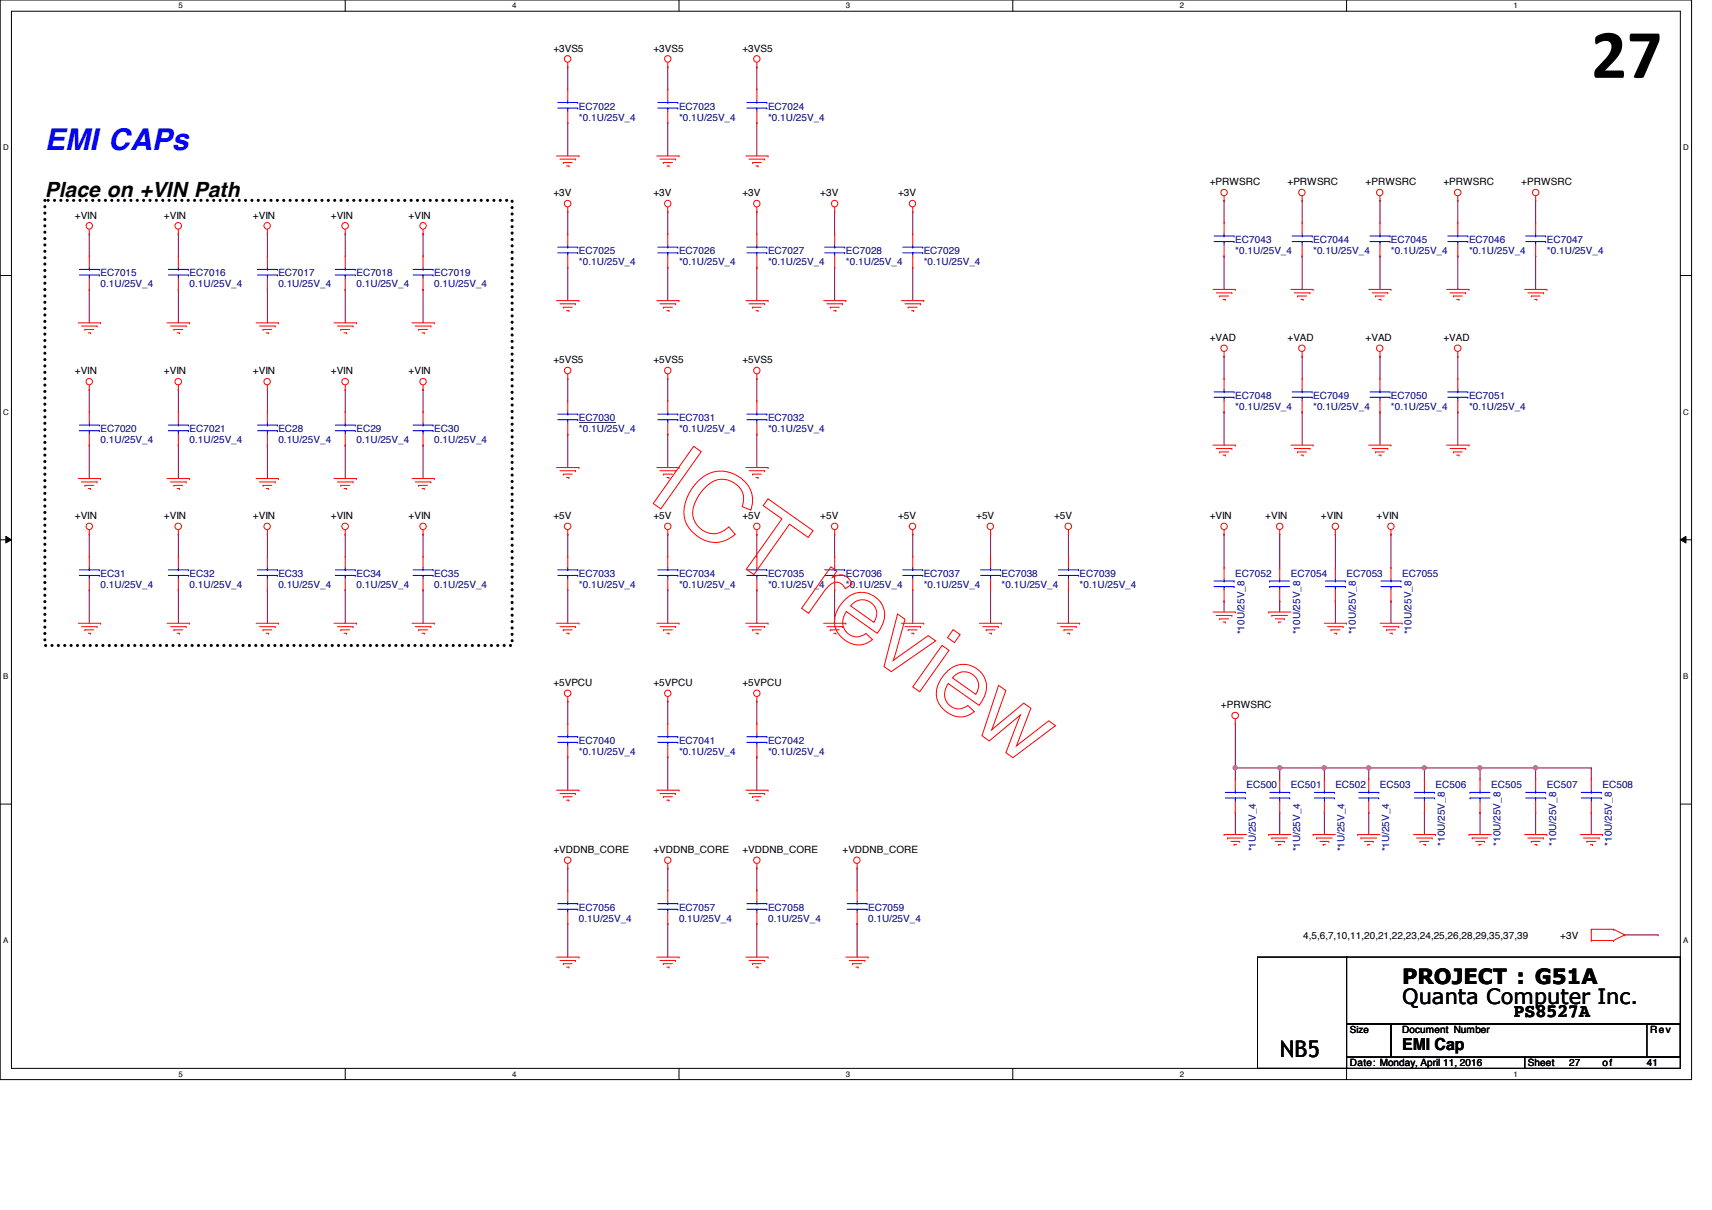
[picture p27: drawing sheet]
<svg xmlns="http://www.w3.org/2000/svg" width="297mm" height="210mm" viewBox="0 0 297 210" stroke-linecap="round" stroke-linejoin="round" font-family="sans-serif">
<defs><g id="words">
<text font-size="12.1" x="276.1" y="13.5">27</text>
<text font-size="5.2" fill="#00f" x="7.8" y="26">EMI CAPs</text>
<text font-size="4" x="222" y="183.4">NB5</text>
<g font-size="3.6">
<text x="7.8" y="34.2">Place on +VIN Path</text>
<text x="243.3" y="170.7">PROJECT : G51A</text>
<text x="243.3" y="174.2">Quanta Computer Inc.</text>
</g>
<text font-size="3.3" x="262.6" y="176.4">PS8527A</text>
<text font-size="2.9" x="243.3" y="182.2">EMI Cap</text>
<g font-size="1.7">
<text x="96" y="9">+3VS5</text>
<text x="113.4" y="9">+3VS5</text>
<text x="128.8" y="9">+3VS5</text>
<text x="96" y="34">+3V</text>
<text x="113.4" y="34">+3V</text>
<text x="128.8" y="34">+3V</text>
<text x="142.3" y="34">+3V</text>
<text x="155.8" y="34">+3V</text>
<text x="209.9" y="32.1">+PRWSRC</text>
<text x="223.4" y="32.1">+PRWSRC</text>
<text x="236.9" y="32.1">+PRWSRC</text>
<text x="250.4" y="32.1">+PRWSRC</text>
<text x="263.9" y="32.1">+PRWSRC</text>
<text x="13" y="37.9">+VIN</text>
<text x="28.4" y="37.9">+VIN</text>
<text x="43.9" y="37.9">+VIN</text>
<text x="57.4" y="37.9">+VIN</text>
<text x="70.9" y="37.9">+VIN</text>
<text x="209.9" y="59.1">+VAD</text>
<text x="223.4" y="59.1">+VAD</text>
<text x="236.9" y="59.1">+VAD</text>
<text x="250.4" y="59.1">+VAD</text>
<text x="13" y="64.9">+VIN</text>
<text x="28.4" y="64.9">+VIN</text>
<text x="43.9" y="64.9">+VIN</text>
<text x="57.4" y="64.9">+VIN</text>
<text x="70.9" y="64.9">+VIN</text>
<text x="96" y="63">+5VS5</text>
<text x="113.4" y="63">+5VS5</text>
<text x="128.8" y="63">+5VS5</text>
<text x="13" y="90">+VIN</text>
<text x="28.4" y="90">+VIN</text>
<text x="43.9" y="90">+VIN</text>
<text x="57.4" y="90">+VIN</text>
<text x="70.9" y="90">+VIN</text>
<text x="96" y="90">+5V</text>
<text x="113.4" y="90">+5V</text>
<text x="128.8" y="90">+5V</text>
<text x="142.3" y="90">+5V</text>
<text x="155.8" y="90">+5V</text>
<text x="169.4" y="90">+5V</text>
<text x="182.9" y="90">+5V</text>
<text x="209.9" y="90">+VIN</text>
<text x="219.5" y="90">+VIN</text>
<text x="229.2" y="90">+VIN</text>
<text x="238.8" y="90">+VIN</text>
<text x="96" y="119">+5VPCU</text>
<text x="113.4" y="119">+5VPCU</text>
<text x="128.8" y="119">+5VPCU</text>
<text x="211.8" y="122.9">+PRWSRC</text>
<text x="96" y="148">+VDDNB_CORE</text>
<text x="113.4" y="148">+VDDNB_CORE</text>
<text x="128.8" y="148">+VDDNB_CORE</text>
<text x="146.2" y="148">+VDDNB_CORE</text>
<text x="226.1" y="162.8">4,5,6,7,10,11,20,21,22,23,24,25,26,28,29,35,37,39</text>
<text x="270.7" y="162.8">+3V</text>
<text x="234.2" y="179.2">Size</text>
<text x="243.3" y="179.2">Document Number</text>
<text x="286.3" y="179.2">Rev</text>
<text x="234.2" y="185">Date: Monday, April 11, 2016</text>
<text x="265.1" y="185">Sheet</text>
<text x="272.2" y="185">27</text>
<text x="278" y="185">of</text>
<text x="285.7" y="185">41</text>
</g>
<g font-size="1.7" fill="#000080">
<text x="100.5" y="19">EC7022</text>
<text x="100.5" y="20.9">*0.1U/25V_4</text>
<text x="117.8" y="19">EC7023</text>
<text x="117.8" y="20.9">*0.1U/25V_4</text>
<text x="133.3" y="19">EC7024</text>
<text x="133.3" y="20.9">*0.1U/25V_4</text>
<text x="17.4" y="48">EC7015</text>
<text x="32.9" y="48">EC7016</text>
<text x="48.3" y="48">EC7017</text>
<text x="61.8" y="48">EC7018</text>
<text x="75.4" y="48">EC7019</text>
<text x="100.5" y="44.1">EC7025</text>
<text x="100.5" y="46">*0.1U/25V_4</text>
<text x="117.8" y="44.1">EC7026</text>
<text x="117.8" y="46">*0.1U/25V_4</text>
<text x="133.3" y="44.1">EC7027</text>
<text x="133.3" y="46">*0.1U/25V_4</text>
<text x="146.8" y="44.1">EC7028</text>
<text x="146.8" y="46">*0.1U/25V_4</text>
<text x="160.3" y="44.1">EC7029</text>
<text x="160.3" y="46">*0.1U/25V_4</text>
<text x="214.3" y="42.2">EC7043</text>
<text x="214.3" y="44.1">*0.1U/25V_4</text>
<text x="227.8" y="42.2">EC7044</text>
<text x="227.8" y="44.1">*0.1U/25V_4</text>
<text x="241.3" y="42.2">EC7045</text>
<text x="241.3" y="44.1">*0.1U/25V_4</text>
<text x="254.9" y="42.2">EC7046</text>
<text x="254.9" y="44.1">*0.1U/25V_4</text>
<text x="268.4" y="42.2">EC7047</text>
<text x="268.4" y="44.1">*0.1U/25V_4</text>
<text x="17.4" y="49.9">0.1U/25V_4</text>
<text x="32.9" y="49.9">0.1U/25V_4</text>
<text x="48.3" y="49.9">0.1U/25V_4</text>
<text x="61.8" y="49.9">0.1U/25V_4</text>
<text x="75.4" y="49.9">0.1U/25V_4</text>
<text x="214.3" y="69.2">EC7048</text>
<text x="214.3" y="71.1">*0.1U/25V_4</text>
<text x="227.8" y="69.2">EC7049</text>
<text x="227.8" y="71.1">*0.1U/25V_4</text>
<text x="241.3" y="69.2">EC7050</text>
<text x="241.3" y="71.1">*0.1U/25V_4</text>
<text x="254.9" y="69.2">EC7051</text>
<text x="254.9" y="71.1">*0.1U/25V_4</text>
<text x="17.4" y="75">EC7020</text>
<text x="17.4" y="76.9">0.1U/25V_4</text>
<text x="32.9" y="75">EC7021</text>
<text x="32.9" y="76.9">0.1U/25V_4</text>
<text x="48.3" y="75">EC28</text>
<text x="48.3" y="76.9">0.1U/25V_4</text>
<text x="61.8" y="75">EC29</text>
<text x="61.8" y="76.9">0.1U/25V_4</text>
<text x="75.4" y="75">EC30</text>
<text x="75.4" y="76.9">0.1U/25V_4</text>
<text x="100.5" y="73.1">EC7030</text>
<text x="100.5" y="75">*0.1U/25V_4</text>
<text x="117.8" y="73.1">EC7031</text>
<text x="117.8" y="75">*0.1U/25V_4</text>
<text x="133.3" y="73.1">EC7032</text>
<text x="133.3" y="75">*0.1U/25V_4</text>
<text x="17.4" y="100.1">EC31</text>
<text x="32.9" y="100.1">EC32</text>
<text x="48.3" y="100.1">EC33</text>
<text x="61.8" y="100.1">EC34</text>
<text x="75.4" y="100.1">EC35</text>
<text x="100.5" y="100.1">EC7033</text>
<text x="117.8" y="100.1">EC7034</text>
<text x="133.3" y="100.1">EC7035</text>
<text x="146.8" y="100.1">EC7036</text>
<text x="160.3" y="100.1">EC7037</text>
<text x="173.8" y="100.1">EC7038</text>
<text x="187.3" y="100.1">EC7039</text>
<text x="214.3" y="100.1">EC7052</text>
<text x="224" y="100.1">EC7054</text>
<text x="233.6" y="100.1">EC7053</text>
<text x="243.3" y="100.1">EC7055</text>
<text x="17.4" y="102">0.1U/25V_4</text>
<text x="32.9" y="102">0.1U/25V_4</text>
<text x="48.3" y="102">0.1U/25V_4</text>
<text x="61.8" y="102">0.1U/25V_4</text>
<text x="75.4" y="102">0.1U/25V_4</text>
<text x="100.5" y="102">*0.1U/25V_4</text>
<text x="117.8" y="102">*0.1U/25V_4</text>
<text x="133.3" y="102">*0.1U/25V_4</text>
<text x="146.8" y="102">*0.1U/25V_4</text>
<text x="160.3" y="102">*0.1U/25V_4</text>
<text x="173.8" y="102">*0.1U/25V_4</text>
<text x="187.3" y="102">*0.1U/25V_4</text>
<text x="215.9" y="110.1" transform="rotate(-90 215.9 110.1)">*10U/25V_8</text>
<text x="225.6" y="110.1" transform="rotate(-90 225.6 110.1)">*10U/25V_8</text>
<text x="235.2" y="110.1" transform="rotate(-90 235.2 110.1)">*10U/25V_8</text>
<text x="244.9" y="110.1" transform="rotate(-90 244.9 110.1)">*10U/25V_8</text>
<text x="100.5" y="129">EC7040</text>
<text x="100.5" y="131">*0.1U/25V_4</text>
<text x="117.8" y="129">EC7041</text>
<text x="117.8" y="131">*0.1U/25V_4</text>
<text x="133.3" y="129">EC7042</text>
<text x="133.3" y="131">*0.1U/25V_4</text>
<text x="216.3" y="136.7">EC500</text>
<text x="224" y="136.7">EC501</text>
<text x="231.7" y="136.7">EC502</text>
<text x="239.4" y="136.7">EC503</text>
<text x="249.1" y="136.7">EC506</text>
<text x="258.7" y="136.7">EC505</text>
<text x="268.4" y="136.7">EC507</text>
<text x="278" y="136.7">EC508</text>
<text x="217.9" y="147.7" transform="rotate(-90 217.9 147.7)">*1U/25V_4</text>
<text x="225.6" y="147.7" transform="rotate(-90 225.6 147.7)">*1U/25V_4</text>
<text x="233.3" y="147.7" transform="rotate(-90 233.3 147.7)">*1U/25V_4</text>
<text x="241" y="147.7" transform="rotate(-90 241 147.7)">*1U/25V_4</text>
<text x="250.7" y="146.7" transform="rotate(-90 250.7 146.7)">*10U/25V_8</text>
<text x="260.3" y="146.7" transform="rotate(-90 260.3 146.7)">*10U/25V_8</text>
<text x="270" y="146.7" transform="rotate(-90 270 146.7)">*10U/25V_8</text>
<text x="279.7" y="146.7" transform="rotate(-90 279.7 146.7)">*10U/25V_8</text>
<text x="100.5" y="158">EC7056</text>
<text x="100.5" y="159.9">0.1U/25V_4</text>
<text x="117.8" y="158">EC7057</text>
<text x="117.8" y="159.9">0.1U/25V_4</text>
<text x="133.3" y="158">EC7058</text>
<text x="133.3" y="159.9">0.1U/25V_4</text>
<text x="150.6" y="158">EC7059</text>
<text x="150.6" y="159.9">0.1U/25V_4</text>
</g>
<g font-size="1.4">
<text x="30.9" y="1.4">5</text>
<text x="88.9" y="1.4">4</text>
<text x="146.8" y="1.4">3</text>
<text x="204.7" y="1.4">2</text>
<text x="262.6" y="1.4">1</text>
<text x=".5" y="26.1">D</text>
<text x="292.1" y="26.1">D</text>
<text x=".5" y="71.9">C</text>
<text x="292.1" y="71.9">C</text>
<text x=".5" y="117.8">B</text>
<text x="292.1" y="117.8">B</text>
<text x=".5" y="163.6">A</text>
<text x="292.1" y="163.6">A</text>
<text x="30.9" y="186.8">5</text>
<text x="88.9" y="186.8">4</text>
<text x="146.8" y="186.8">3</text>
<text x="204.7" y="186.8">2</text>
<text x="262.6" y="186.8">1</text>
</g>
</g></defs>
<path d="M0 0h293.5v187.3h-293.5zM2 1.9h289.5v183.4h-289.5z" fill="none" stroke="#000" stroke-width=".17"/>
<g fill="#fff">
<path d="M30.9 .2h.8v1.5h-.8z"/>
<path d="M30.9 185.5h.8v1.6h-.8z"/>
</g>
<path d="M59.9 0v1.9M59.9 185.3v2" fill="none" stroke="#000" stroke-width=".17"/>
<g fill="#fff">
<path d="M88.9 .2h.7v1.5h-.7z"/>
<path d="M88.9 185.5h.7v1.6h-.7z"/>
</g>
<path d="M117.8 0v1.9M117.8 185.3v2" fill="none" stroke="#000" stroke-width=".17"/>
<g fill="#fff">
<path d="M146.8 .2h.7v1.5h-.7z"/>
<path d="M146.8 185.5h.7v1.6h-.7z"/>
</g>
<path d="M175.7 0v1.9M175.7 185.3v2" fill="none" stroke="#000" stroke-width=".17"/>
<g fill="#fff">
<path d="M204.7 .2h.7v1.5h-.7z"/>
<path d="M204.7 185.5h.7v1.6h-.7z"/>
</g>
<path d="M233.6 0v1.9M233.6 185.3v2" fill="none" stroke="#000" stroke-width=".17"/>
<g fill="#fff">
<path d="M262.6 .2h.8v1.5h-.8z"/>
<path d="M262.6 185.5h.8v1.6h-.8z"/>
<path d="M.5 24.8h1v1.6h-1z"/>
<path d="M292.1 24.8h.9v1.6h-.9z"/>
<path d="M.5 70.7h1v1.5h-1z"/>
<path d="M292.1 70.7h.9v1.5h-.9z"/>
</g>
<path d="M0 47.8h2M291.5 47.8h2" fill="none" stroke="#000" stroke-width=".17"/>
<g fill="#fff">
<path d="M.5 116.5h.9v1.6h-.9z"/>
<path d="M292.1 116.5h.8v1.6h-.8z"/>
</g>
<path d="M0 93.6h2M1 93l1 .6-1 .6zM291.5 93.6l1-.6v1.2zM291.5 93.6h2" fill="none" stroke="#000" stroke-width=".17"/>
<path d="M1 93l1 .6-1 .6zM291.5 93.6l1-.6v1.2z" fill="#000"/>
<g fill="#fff">
<path d="M.5 162.4h.9v1.5h-.9z"/>
<path d="M292.1 162.4h.8v1.5h-.8z"/>
</g>
<path d="M0 139.5h2M291.5 139.5h2" fill="none" stroke="#000" stroke-width=".17"/>
<path d="M7.8 34.8h81.1v77.2h-81.1z" fill="none" stroke="#000" stroke-width=".55" stroke-dasharray="0 1.1"/>
<g fill="none" stroke="#800040" stroke-width=".17">
<path d="M98.5 11.6h.1M98.5 11.6v3.9M115.9 11.6h.1M115.9 11.6v3.9M131.3 11.6h.1M131.3 11.6v3.9M98.5 21.3h.1M98.5 36.7h.1M98.5 21.3v5.8M98.5 36.7v3.9M115.9 21.3h.1M115.9 36.7h.1"/>
<path d="M115.9 21.3v5.8M115.9 36.7v3.9M131.3 21.3h.1M131.3 36.7h.1M131.3 21.3v5.8M131.3 36.7v3.9M144.8 36.7h.1M144.8 36.7v3.9M158.4 36.7h.1M158.4 36.7v3.9M212.4 34.8h.1M212.4 34.8v3.8"/>
<path d="M225.9 34.8h.1M225.9 34.8v3.8M239.4 34.8h.1M239.4 34.8v3.8M252.9 34.8h.1M252.9 34.8v3.8M266.4 34.8h.1M266.4 34.8v3.8M15.5 50.2h.1M15.5 40.6h.1M15.5 40.6v3.8M15.5 50.2v5.8"/>
<path d="M30.9 50.2h.1M30.9 40.6h.1M30.9 40.6v3.8M30.9 50.2v5.8M46.4 50.2h.1M46.4 40.6h.1M46.4 40.6v3.8M46.4 50.2v5.8M59.9 50.2h.1M59.9 40.6h.1M59.9 40.6v3.8M59.9 50.2v5.8"/>
<path d="M73.4 50.2h.1M73.4 40.6h.1M73.4 40.6v3.8M73.4 50.2v5.8M98.5 46.4h.1M98.5 46.4v5.8M115.9 46.4h.1M115.9 46.4v5.8M131.3 46.4h.1M131.3 46.4v5.8M144.8 46.4h.1M144.8 46.4v5.8"/>
<path d="M158.4 46.4h.1M158.4 46.4v5.8M212.4 44.4h.1M212.4 44.4v5.8M225.9 44.4h.1M225.9 44.4v5.8M239.4 44.4h.1M239.4 44.4v5.8M252.9 44.4h.1M252.9 44.4v5.8M266.4 44.4h.1M266.4 44.4v5.8"/>
<path d="M15.5 77.2h.1M15.5 67.6h.1M15.5 67.6v3.9M15.5 77.2v5.8M30.9 77.2h.1M30.9 67.6h.1M30.9 67.6v3.9M30.9 77.2v5.8M46.4 77.2h.1M46.4 67.6h.1M46.4 67.6v3.9M46.4 77.2v5.8"/>
<path d="M59.9 77.2h.1M59.9 67.6h.1M59.9 67.6v3.9M59.9 77.2v5.8M73.4 77.2h.1M73.4 67.6h.1M73.4 67.6v3.9M73.4 77.2v5.8M98.5 75.3h.1M98.5 65.7h.1M98.5 65.7v3.8M98.5 75.3v5.8"/>
<path d="M115.9 75.3h.1M115.9 65.7h.1M115.9 65.7v3.8M115.9 75.3v5.8M131.3 75.3h.1M131.3 65.7h.1M131.3 65.7v3.8M131.3 75.3v5.8M212.4 71.5h.1M212.4 61.8h.1M212.4 61.8v3.9M212.4 71.5v5.7"/>
<path d="M225.9 71.5h.1M225.9 61.8h.1M225.9 61.8v3.9M225.9 71.5v5.7M239.4 71.5h.1M239.4 61.8h.1M239.4 61.8v3.9M239.4 71.5v5.7M252.9 71.5h.1M252.9 61.8h.1M252.9 61.8v3.9M252.9 71.5v5.7"/>
<path d="M15.5 92.7h.1M15.5 92.7v3.8M30.9 92.7h.1M30.9 92.7v3.8M46.4 92.7h.1M46.4 92.7v3.8M59.9 92.7h.1M59.9 92.7v3.8M73.4 92.7h.1M73.4 92.7v3.8M98.5 92.7h.1M98.5 92.7v3.8"/>
<path d="M115.9 92.7h.1M115.9 92.7v3.8M131.3 92.7h.1M131.3 92.7v3.8M144.8 92.7h.1M144.8 92.7v3.8M158.4 92.7h.1M158.4 92.7v3.8M171.9 92.7h.1M171.9 92.7v3.8M185.4 92.7h.1M185.4 92.7v3.8"/>
<path d="M212.4 92.7h.1M212.4 92.7v5.8M222 92.7h.1M222 92.7v5.8M231.7 92.7h.1M231.7 92.7v5.8M241.3 92.7h.1M241.3 92.7v5.8M15.5 102.3h.1M15.5 102.3v5.8M30.9 102.3h.1M30.9 102.3v5.8"/>
<path d="M46.4 102.3h.1M46.4 102.3v5.8M59.9 102.3h.1M59.9 102.3v5.8M73.4 102.3h.1M73.4 102.3v5.8M98.5 102.3h.1M98.5 102.3v5.8M115.9 102.3h.1M115.9 102.3v5.8M131.3 102.3h.1M131.3 102.3v5.8"/>
<path d="M144.8 102.3h.1M144.8 102.3v5.8M158.4 102.3h.1M158.4 102.3v5.8M171.9 102.3h.1M171.9 102.3v5.8M185.4 102.3h.1M185.4 102.3v5.8M212.4 104.3h.1M212.4 104.3v1.9M222 104.3h.1M222 104.3v1.9"/>
<path d="M231.7 104.3h.1M231.7 104.3v3.8M241.3 104.3h.1M241.3 104.3v3.8M98.5 131.3h.1M98.5 121.6h.1M98.5 121.6v3.9M98.5 131.3v5.8M115.9 131.3h.1M115.9 121.6h.1M115.9 121.6v3.9M115.9 131.3v5.8"/>
<path d="M131.3 131.3h.1M131.3 121.6h.1M131.3 121.6v3.9M131.3 131.3v5.8M247.1 133.2h.1M247.1 133.2v1.9M256.8 133.2h.1M256.8 133.2v1.9M266.4 133.2h.1M266.4 133.2h9.7M281.9 162.2h5.8M287.7 162.2h.1"/>
</g>
<circle cx="247.1" cy="133.2" r=".37" fill="#f0f"/>
<circle cx="247.1" cy="133.2" r=".37" fill="none" stroke="#f0f" stroke-width=".17"/>
<g fill="none" stroke="#800040" stroke-width=".17">
<path d="M214.3 133.2h.1M214.3 133.2h7.7M214.3 133.2v1.9M222 133.2h.1M222 133.2v1.9M229.8 133.2h.1M229.8 133.2h7.7M237.5 133.2h.1M237.5 133.2v1.9M247.1 133.2h.1M247.1 133.2h9.7M266.4 133.2h.1"/>
<path d="M266.4 133.2v1.9M276.1 133.2h.1M276.1 133.2v1.9M214.3 140.9h.1M214.3 140.9v3.9M222 140.9h.1M222 140.9v3.9M229.8 140.9h.1M229.8 140.9v3.9M237.5 140.9h.1M237.5 140.9v3.9M247.1 140.9h.1"/>
<path d="M247.1 140.9v3.9M256.8 140.9h.1M256.8 140.9v3.9M266.4 140.9h.1M266.4 140.9v3.9M276.1 140.9h.1M276.1 140.9v3.9"/>
</g>
<circle cx="222" cy="133.2" r=".37" fill="#f0f"/>
<circle cx="222" cy="133.2" r=".37" fill="none" stroke="#f0f" stroke-width=".17"/>
<circle cx="214.3" cy="133.2" r=".37" fill="#f0f"/>
<circle cx="214.3" cy="133.2" r=".37" fill="none" stroke="#f0f" stroke-width=".17"/>
<path d="M222 133.2h.1M222 133.2h7.8M229.8 133.2h.1M229.8 133.2v1.9" fill="none" stroke="#800040" stroke-width=".17"/>
<circle cx="229.8" cy="133.2" r=".37" fill="#f0f"/>
<circle cx="229.8" cy="133.2" r=".37" fill="none" stroke="#f0f" stroke-width=".17"/>
<path d="M237.5 133.2h9.6M247.1 133.2h.1" fill="none" stroke="#800040" stroke-width=".17"/>
<circle cx="237.5" cy="133.2" r=".37" fill="#f0f"/>
<circle cx="237.5" cy="133.2" r=".37" fill="none" stroke="#f0f" stroke-width=".17"/>
<path d="M256.8 133.2h9.6M266.4 133.2h.1" fill="none" stroke="#800040" stroke-width=".17"/>
<circle cx="256.8" cy="133.2" r=".37" fill="#f0f"/>
<circle cx="256.8" cy="133.2" r=".37" fill="none" stroke="#f0f" stroke-width=".17"/>
<circle cx="266.4" cy="133.2" r=".37" fill="#f0f"/>
<circle cx="266.4" cy="133.2" r=".37" fill="none" stroke="#f0f" stroke-width=".17"/>
<g fill="none" stroke="#800040" stroke-width=".17">
<path d="M214.3 125.5h.1M214.3 125.5v7.7M98.5 150.6h.1M98.5 150.6v3.8M115.9 150.6h.1M115.9 150.6v3.8M131.3 150.6h.1M131.3 150.6v3.8M148.7 150.6h.1M148.7 150.6v3.8M98.5 160.2h.1M98.5 160.2v5.8"/>
<path d="M115.9 160.2h.1M115.9 160.2v5.8M131.3 160.2h.1M131.3 160.2v5.8M148.7 160.2h.1M148.7 160.2v5.8"/>
</g>
<g fill="none" stroke="#f00" stroke-width=".17">
<path d="M98.5 11.6h.1M98.5 15.5h.1M98.5 10.8v.8M98.5 15.5v1.9M98.5 19.3v2M115.9 11.6h.1M115.9 15.5h.1M115.9 10.8v.8M115.9 15.5v1.9M115.9 19.3v2M131.3 11.6h.1M131.3 15.5h.1"/>
<path d="M131.3 10.8v.8M131.3 15.5v1.9M131.3 19.3v2M15.5 39.8v.8M30.9 39.8v.8M46.4 39.8v.8M59.9 39.8v.8M73.4 39.8v.8M96.6 27.1h3.9M97.2 27.6h2.7M97.7 28.2h.1M97.7 28.2h1.6"/>
<path d="M98.3 28.8h.4M98.5 36.7h.1M98.5 21.3h.1M98.5 35.9v.8M98.7 28.8h.1M99.9 27.6h.1M100.5 27.1h.1M114 27.1h3.8M114.5 27.6h2.7M115.1 28.2h.1M115.1 28.2h1.6M115.7 28.8h.4"/>
<path d="M115.9 36.7h.1M115.9 21.3h.1M115.9 35.9v.8M116.1 28.8h.1M117.2 27.6h.1M117.8 27.1h.1M129.4 27.1h3.9M130 27.6h2.7M130.6 28.2h.1M130.6 28.2h1.5M131.1 28.8h.4M131.3 36.7h.1"/>
<path d="M131.3 21.3h.1M131.3 35.9v.8M131.5 28.8h.1M132.7 27.6h.1M133.3 27.1h.1M144.8 36.7h.1M144.8 35.9v.8M158.4 36.7h.1M158.4 35.9v.8M212.4 34.8h.1M212.4 38.6h.1M212.4 34v.8"/>
<path d="M212.4 38.6v2M225.9 34.8h.1M225.9 38.6h.1M225.9 34v.8M225.9 38.6v2M239.4 34.8h.1M239.4 38.6h.1M239.4 34v.8M239.4 38.6v2M252.9 34.8h.1M252.9 38.6h.1M252.9 34v.8"/>
<path d="M252.9 38.6v2M266.4 34.8h.1M266.4 38.6h.1M266.4 34v.8M266.4 38.6v2M13.6 56h3.8M14.1 56.6h2.7M14.7 57.1h.1M14.7 57.1h1.6M15.3 57.7h.4M15.5 40.6h.1M15.5 44.4h.1"/>
<path d="M15.5 50.2h.1M15.5 44.4v2M15.5 48.3v1.9M15.7 57.7h.1M16.8 56.6h.1M17.4 56h.1M29 56h3.9M29.6 56.6h2.7M30.2 57.1h.1M30.2 57.1h1.5M30.7 57.7h.5M30.9 40.6h.1"/>
<path d="M30.9 44.4h.1M30.9 50.2h.1M30.9 44.4v2M30.9 48.3v1.9M31.2 57.7h.1M32.3 56.6h.1M32.9 56h.1M44.4 56h3.9M45 56.6h2.7M45.6 57.1h.1M45.6 57.1h1.6M46.2 57.7h.4"/>
<path d="M46.4 40.6h.1M46.4 44.4h.1M46.4 50.2h.1M46.4 44.4v2M46.4 48.3v1.9M46.6 57.7h.1M47.7 56.6h.1M48.3 56h.1M58 56h3.8M58.5 56.6h2.8M59.1 57.1h.1M59.1 57.1h1.6"/>
<path d="M59.7 57.7h.4M59.9 40.6h.1M59.9 44.4h.1M59.9 50.2h.1M59.9 44.4v2M59.9 48.3v1.9M60.1 57.7h.1M61.3 56.6h.1M61.8 56h.1M71.5 56h3.8M72 56.6h2.8M72.6 57.1h.1"/>
<path d="M72.6 57.1h1.6M73.2 57.7h.4M73.4 40.6h.1M73.4 44.4h.1M73.4 50.2h.1M73.4 44.4v2M73.4 48.3v1.9M73.6 57.7h.1M74.8 56.6h.1M75.3 56h.1M96.6 52.2h3.9M97.2 52.7h2.7"/>
<path d="M97.7 53.3h.1M97.7 53.3h1.6M98.3 53.9h.4M98.5 40.6h.1M98.5 46.4h.1M98.5 40.6v1.9M98.5 44.4v2M98.7 53.9h.1M99.9 52.7h.1M100.5 52.2h.1M114 52.2h3.8M114.5 52.7h2.7"/>
<path d="M115.1 53.3h.1M115.1 53.3h1.6M115.7 53.9h.4M115.9 40.6h.1M115.9 46.4h.1M115.9 40.6v1.9M115.9 44.4v2M116.1 53.9h.1M117.2 52.7h.1M117.8 52.2h.1M129.4 52.2h3.9M130 52.7h2.7"/>
<path d="M130.6 53.3h.1M130.6 53.3h1.5M131.1 53.9h.4M131.3 40.6h.1M131.3 46.4h.1M131.3 40.6v1.9M131.3 44.4v2M131.5 53.9h.1M132.7 52.7h.1M133.3 52.2h.1M142.9 52.2h3.9M143.5 52.7h2.7"/>
<path d="M144.1 53.3h.1M144.1 53.3h1.5M144.6 53.9h.4M144.8 40.6h.1M144.8 46.4h.1M144.8 40.6v1.9M144.8 44.4v2M145 53.9h.1M146.2 52.7h.1M146.8 52.2h.1M156.4 52.2h3.9M157 52.7h2.7"/>
<path d="M157.6 53.3h.1M157.6 53.3h1.5M158.2 53.9h.3M158.4 40.6h.1M158.4 46.4h.1M158.4 40.6v1.9M158.4 44.4v2M158.5 53.9h.1M159.7 52.7h.1M160.3 52.2h.1M210.5 50.2h3.8M211 50.8h2.7"/>
<path d="M211.6 51.4h.1M211.6 51.4h1.6M212.2 51.9h.4M212.4 44.4h.1M212.4 42.5v1.9M212.6 51.9h.1M213.7 50.8h.1M214.3 50.2h.1M224 50.2h3.8M224.6 50.8h2.7M225.1 51.4h.1M225.1 51.4h1.6"/>
<path d="M225.7 51.9h.4M225.9 44.4h.1M225.9 42.5v1.9M226.1 51.9h.1M227.3 50.8h.1M227.8 50.2h.1M237.5 50.2h3.8M238.1 50.8h2.7M238.7 51.4h.1M238.7 51.4h1.5M239.2 51.9h.4M239.4 44.4h.1"/>
<path d="M239.4 42.5v1.9M239.6 51.9h.1M240.8 50.8h.1M241.3 50.2h.1M251 50.2h3.9M251.6 50.8h2.7M252.2 51.4h.1M252.2 51.4h1.5M252.7 51.9h.4M252.9 44.4h.1M252.9 42.5v1.9M253.1 51.9h.1"/>
<path d="M254.3 50.8h.1M254.9 50.2h.1M264.5 50.2h3.9M265.1 50.8h2.7M265.7 51.4h.1M265.7 51.4h1.5M266.3 51.9h.4M266.4 44.4h.1M266.4 42.5v1.9M266.7 51.9h.1M267.8 50.8h.1M268.4 50.2h.1"/>
<path d="M15.5 67.6h.1M15.5 71.5h.1M15.5 77.2h.1M15.5 66.8v.8M15.5 71.5v1.9M15.5 75.3v1.9M30.9 67.6h.1M30.9 71.5h.1M30.9 77.2h.1M30.9 66.8v.8M30.9 71.5v1.9M30.9 75.3v1.9"/>
<path d="M46.4 67.6h.1M46.4 71.5h.1M46.4 77.2h.1M46.4 66.8v.8M46.4 71.5v1.9M46.4 75.3v1.9M59.9 67.6h.1M59.9 71.5h.1M59.9 77.2h.1M59.9 66.8v.8M59.9 71.5v1.9M59.9 75.3v1.9"/>
<path d="M73.4 67.6h.1M73.4 71.5h.1M73.4 77.2h.1M73.4 66.8v.8M73.4 71.5v1.9M73.4 75.3v1.9M98.5 65.7h.1M98.5 69.5h.1M98.5 75.3h.1M98.5 64.9v.8M98.5 69.5v2M98.5 73.4v1.9"/>
<path d="M115.9 65.7h.1M115.9 69.5h.1M115.9 75.3h.1M115.9 64.9v.8M115.9 69.5v2M115.9 73.4v1.9M131.3 65.7h.1M131.3 69.5h.1M131.3 75.3h.1M131.3 64.9v.8M131.3 69.5v2M131.3 73.4v1.9"/>
<path d="M210.5 77.2h3.8M211 77.8h2.7M211.6 78.4h.1M211.6 78.4h1.6M212.2 79h.4M212.4 61.8h.1M212.4 65.7h.1M212.4 71.5h.1M212.4 61v.8M212.4 65.7v1.9M212.4 69.5v2M212.6 79h.1"/>
<path d="M213.7 77.8h.1M214.3 77.2h.1M224 77.2h3.8M224.6 77.8h2.7M225.1 78.4h.1M225.1 78.4h1.6M225.7 79h.4M225.9 61.8h.1M225.9 65.7h.1M225.9 71.5h.1M225.9 61v.8M225.9 65.7v1.9"/>
<path d="M225.9 69.5v2M226.1 79h.1M227.3 77.8h.1M227.8 77.2h.1M237.5 77.2h3.8M238.1 77.8h2.7M238.7 78.4h.1M238.7 78.4h1.5M239.2 79h.4M239.4 61.8h.1M239.4 65.7h.1M239.4 71.5h.1"/>
<path d="M239.4 61v.8M239.4 65.7v1.9M239.4 69.5v2M239.6 79h.1M240.8 77.8h.1M241.3 77.2h.1M251 77.2h3.9M251.6 77.8h2.7M252.2 78.4h.1M252.2 78.4h1.5M252.7 79h.4M252.9 61.8h.1"/>
<path d="M252.9 65.7h.1M252.9 71.5h.1M252.9 61v.8M252.9 65.7v1.9M252.9 69.5v2M253.1 79h.1M254.3 77.8h.1M254.9 77.2h.1M13.6 83h3.8M14.1 83.6h2.7M14.7 84.2h.1M14.7 84.2h1.6"/>
<path d="M15.3 84.8h.4M15.5 92.7h.1M15.5 96.5h.1M15.5 91.9v.8M15.5 96.5v2M15.7 84.8h.1M16.8 83.6h.1M17.4 83h.1M29 83h3.9M29.6 83.6h2.7M30.2 84.2h.1M30.2 84.2h1.5"/>
<path d="M30.7 84.8h.5M30.9 92.7h.1M30.9 96.5h.1M30.9 91.9v.8M30.9 96.5v2M31.2 84.8h.1M32.3 83.6h.1M32.9 83h.1M44.4 83h3.9M45 83.6h2.7M45.6 84.2h.1M45.6 84.2h1.6"/>
<path d="M46.2 84.8h.4M46.4 92.7h.1M46.4 96.5h.1M46.4 91.9v.8M46.4 96.5v2M46.6 84.8h.1M47.7 83.6h.1M48.3 83h.1M58 83h3.8M58.5 83.6h2.8M59.1 84.2h.1M59.1 84.2h1.6"/>
<path d="M59.7 84.8h.4M59.9 92.7h.1M59.9 96.5h.1M59.9 91.9v.8M59.9 96.5v2M60.1 84.8h.1M61.3 83.6h.1M61.8 83h.1M71.5 83h3.8M72 83.6h2.8M72.6 84.2h.1M72.6 84.2h1.6"/>
<path d="M73.2 84.8h.4M73.4 92.7h.1M73.4 96.5h.1M73.4 91.9v.8M73.4 96.5v2M73.6 84.8h.1M74.8 83.6h.1M75.3 83h.1M96.6 81.1h3.9M97.2 81.7h2.7M97.7 82.3h.1M97.7 82.3h1.6"/>
<path d="M98.3 82.8h.4M98.5 92.7h.1M98.5 96.5h.1M98.5 91.9v.8M98.5 96.5v2M98.7 82.8h.1M99.9 81.7h.1M100.5 81.1h.1M114 81.1h3.8M114.5 81.7h2.7M115.1 82.3h.1M115.1 82.3h1.6"/>
<path d="M115.7 82.8h.4M115.9 92.7h.1M115.9 96.5h.1M115.9 91.9v.8M115.9 96.5v2M116.1 82.8h.1M117.2 81.7h.1M117.8 81.1h.1M129.4 81.1h3.9M130 81.7h2.7M130.6 82.3h.1M130.6 82.3h1.5"/>
<path d="M131.1 82.8h.4M131.3 92.7h.1M131.3 96.5h.1M131.3 91.9v.8M131.3 96.5v2M131.5 82.8h.1M132.7 81.7h.1M133.3 81.1h.1M144.8 92.7h.1M144.8 96.5h.1M144.8 91.9v.8M144.8 96.5v2"/>
<path d="M158.4 92.7h.1M158.4 96.5h.1M158.4 91.9v.8M158.4 96.5v2M171.9 92.7h.1M171.9 96.5h.1M171.9 91.9v.8M171.9 96.5v2M185.4 92.7h.1M185.4 96.5h.1M185.4 91.9v.8M185.4 96.5v2"/>
<path d="M212.4 92.7h.1M212.4 98.5h.1M212.4 91.9v.8M212.4 98.5v1.9M222 92.7h.1M222 98.5h.1M222 91.9v.8M222 98.5v1.9M231.7 92.7h.1M231.7 98.5h.1M231.7 91.9v.8M231.7 98.5v1.9"/>
<path d="M241.3 92.7h.1M241.3 98.5h.1M241.3 91.9v.8M241.3 98.5v1.9M13.6 108.1h3.8M14.1 108.7h2.7M14.7 109.3h.1M14.7 109.3h1.6M15.3 109.9h.4M15.5 102.3h.1M15.5 100.4v1.9M15.7 109.9h.1"/>
<path d="M16.8 108.7h.1M17.4 108.1h.1M29 108.1h3.9M29.6 108.7h2.7M30.2 109.3h.1M30.2 109.3h1.5M30.7 109.9h.5M30.9 102.3h.1M30.9 100.4v1.9M31.2 109.9h.1M32.3 108.7h.1M32.9 108.1h.1"/>
<path d="M44.4 108.1h3.9M45 108.7h2.7M45.6 109.3h.1M45.6 109.3h1.6M46.2 109.9h.4M46.4 102.3h.1M46.4 100.4v1.9M46.6 109.9h.1M47.7 108.7h.1M48.3 108.1h.1M58 108.1h3.8M58.5 108.7h2.8"/>
<path d="M59.1 109.3h.1M59.1 109.3h1.6M59.7 109.9h.4M59.9 102.3h.1M59.9 100.4v1.9M60.1 109.9h.1M61.3 108.7h.1M61.8 108.1h.1M71.5 108.1h3.8M72 108.7h2.8M72.6 109.3h.1M72.6 109.3h1.6"/>
<path d="M73.2 109.9h.4M73.4 102.3h.1M73.4 100.4v1.9M73.6 109.9h.1M74.8 108.7h.1M75.3 108.1h.1M96.6 108.1h3.9M97.2 108.7h2.7M97.7 109.3h.1M97.7 109.3h1.6M98.3 109.9h.4M98.5 102.3h.1"/>
<path d="M98.5 100.4v1.9M98.7 109.9h.1M99.9 108.7h.1M100.5 108.1h.1M114 108.1h3.8M114.5 108.7h2.7M115.1 109.3h.1M115.1 109.3h1.6M115.7 109.9h.4M115.9 102.3h.1M115.9 100.4v1.9M116.1 109.9h.1"/>
<path d="M117.2 108.7h.1M117.8 108.1h.1M129.4 108.1h3.9M130 108.7h2.7M130.6 109.3h.1M130.6 109.3h1.5M131.1 109.9h.4M131.3 102.3h.1M131.3 100.4v1.9M131.5 109.9h.1M132.7 108.7h.1M133.3 108.1h.1"/>
<path d="M142.9 108.1h3.9M143.5 108.7h2.7M144.1 109.3h.1M144.1 109.3h1.5M144.6 109.9h.4M144.8 102.3h.1M144.8 100.4v1.9M145 109.9h.1M146.2 108.7h.1M146.8 108.1h.1M156.4 108.1h3.9M157 108.7h2.7"/>
<path d="M157.6 109.3h.1M157.6 109.3h1.5M158.2 109.9h.3M158.4 102.3h.1M158.4 100.4v1.9M158.5 109.9h.1M159.7 108.7h.1M160.3 108.1h.1M169.9 108.1h3.9M170.5 108.7h2.7M171.1 109.3h.1M171.1 109.3h1.5"/>
<path d="M171.7 109.9h.3M171.9 102.3h.1M171.9 100.4v1.9M172 109.9h.1M173.2 108.7h.1M173.8 108.1h.1M183.4 108.1h3.9M184 108.7h2.7M184.6 109.3h.1M184.6 109.3h1.5M185.2 109.9h.4M185.4 102.3h.1"/>
<path d="M185.4 100.4v1.9M185.6 109.9h.1M186.7 108.7h.1M187.3 108.1h.1M210.5 106.2h3.8M211 106.8h2.7M211.6 107.4h.1M211.6 107.4h1.6M212.2 107.9h.4M212.4 104.3h.1M212.4 102.3v2M212.6 107.9h.1"/>
<path d="M213.7 106.8h.1M214.3 106.2h.1M220.1 106.2h.1M220.1 106.2h3.9M220.7 106.8h.1M220.7 106.8h2.7M221.3 107.4h1.5M221.9 107.9h.1M221.9 107.9h.3M222 104.3h.1M222 102.3v2M222.8 107.4h.1"/>
<path d="M229.8 108.1h3.8M230.3 108.7h2.7M230.9 109.3h.1M230.9 109.3h1.6M231.5 109.9h.4M231.7 104.3h.1M231.7 102.3v2M231.9 109.9h.1M233 108.7h.1M233.6 108.1h.1M239.4 108.1h3.9M240 108.7h2.7"/>
<path d="M240.6 109.3h.1M240.6 109.3h1.5M241.2 109.9h.4M241.3 104.3h.1M241.3 102.3v2M241.6 109.9h.1M242.7 108.7h.1M243.3 108.1h.1M96.6 137.1h3.9M97.2 137.7h2.7M97.7 138.2h.1M97.7 138.2h1.6"/>
<path d="M98.3 138.8h.4M98.5 121.6h.1M98.5 125.5h.1M98.5 131.3h.1M98.5 120.9v.7M98.5 125.5v1.9M98.5 129.4v1.9M98.7 138.8h.1M99.9 137.7h.1M100.5 137.1h.1M114 137.1h3.8M114.5 137.7h2.7"/>
<path d="M115.1 138.2h.1M115.1 138.2h1.6M115.7 138.8h.4M115.9 121.6h.1M115.9 125.5h.1M115.9 131.3h.1M115.9 120.9v.7M115.9 125.5v1.9M115.9 129.4v1.9M116.1 138.8h.1M117.2 137.7h.1M117.8 137.1h.1"/>
<path d="M129.4 137.1h3.9M130 137.7h2.7M130.6 138.2h.1M130.6 138.2h1.5M131.1 138.8h.4M131.3 121.6h.1M131.3 125.5h.1M131.3 131.3h.1M131.3 120.9v.7M131.3 125.5v1.9M131.3 129.4v1.9M131.5 138.8h.1"/>
<path d="M132.7 137.7h.1M133.3 137.1h.1M214.3 125.5h.1M214.3 135.1h.1M214.3 124.7v.8M214.3 135.1v2M214.3 139v1.9M222 135.1h.1M222 135.1v2M222 139v1.9M229.8 135.1h.1M229.8 135.1v2"/>
<path d="M229.8 139v1.9M237.5 135.1h.1M237.5 135.1v2M237.5 139v1.9M247.1 135.1h.1M247.1 135.1v2M247.1 139v1.9M256.8 135.1h.1M256.8 135.1v2M256.8 139v1.9M266.4 135.1h.1M266.4 135.1v2"/>
<path d="M266.4 139v1.9M276.1 135.1h.1M276.1 135.1v2M276.1 139v1.9M98.5 150.6h.1M98.5 154.4h.1M98.5 149.8v.8M98.5 154.4v2M98.5 158.3v1.9M115.9 150.6h.1M115.9 154.4h.1M115.9 149.8v.8"/>
<path d="M115.9 154.4v2M115.9 158.3v1.9M131.3 150.6h.1M131.3 154.4h.1M131.3 149.8v.8M131.3 154.4v2M131.3 158.3v1.9M148.7 150.6h.1M148.7 154.4h.1M148.7 149.8v.8M148.7 154.4v2M148.7 158.3v1.9"/>
<path d="M212.4 144.8h.1M212.4 144.8h3.9M213 145.4h.1M213 145.4h2.7M213.6 146h1.5M214.1 146.5h.1M214.1 146.5h.4M214.3 140.9h.1M215.1 146h.1M220.1 144.8h.1M220.1 144.8h3.9M220.7 145.4h.1"/>
<path d="M220.7 145.4h2.7M221.3 146h1.5M221.9 146.5h.1M221.9 146.5h.3M222 140.9h.1M222.8 146h.1M227.8 144.8h.1M227.8 144.8h3.9M228.4 145.4h.1M228.4 145.4h2.7M229 146h1.5M229.6 146.5h.1"/>
<path d="M229.6 146.5h.4M229.8 140.9h.1M230.5 146h.1M235.6 144.8h.1M235.6 144.8h3.8M236.1 145.4h.1M236.1 145.4h2.7M236.7 146h1.5M237.3 146.5h.1M237.3 146.5h.4M237.5 140.9h.1M238.2 146h.1"/>
<path d="M245.2 144.8h3.9M245.8 145.4h2.7M246.4 146h.1M246.4 146h1.5M247 146.5h.4M247.1 140.9h.1M247.4 146.5h.1M248.5 145.4h.1M249.1 144.8h.1M254.9 144.8h.1M254.9 144.8h3.8M255.4 145.4h.1"/>
<path d="M255.4 145.4h2.7M256 146h1.6M256.6 146.5h.1M256.6 146.5h.4M256.8 140.9h.1M257.6 146h.1M264.5 144.8h3.9M265.1 145.4h2.7M265.7 146h.1M265.7 146h1.5M266.3 146.5h.4M266.4 140.9h.1"/>
<path d="M266.7 146.5h.1M267.8 145.4h.1M268.4 144.8h.1M274.2 144.8h3.8M274.7 145.4h2.7M275.3 146h.1M275.3 146h1.6M275.9 146.5h.4M276.1 140.9h.1M276.3 146.5h.1M277.4 145.4h.1M278 144.8h.1"/>
<path d="M96.6 166h3.9M97.2 166.6h2.7M97.7 167.2h.1M97.7 167.2h1.6M98.3 167.8h.4M98.5 160.2h.1M98.7 167.8h.1M99.9 166.6h.1M100.5 166h.1M114 166h3.8M114.5 166.6h2.7M115.1 167.2h.1"/>
<path d="M115.1 167.2h1.6M115.7 167.8h.4M115.9 160.2h.1M116.1 167.8h.1M117.2 166.6h.1M117.8 166h.1M129.4 166h3.9M130 166.6h2.7M130.6 167.2h.1M130.6 167.2h1.5M131.1 167.8h.4M131.3 160.2h.1"/>
<path d="M131.5 167.8h.1M132.7 166.6h.1M133.3 166h.1M146.8 166h3.8M147.4 166.6h2.7M147.9 167.2h.1M147.9 167.2h1.6M148.5 167.8h.4M148.7 160.2h.1M148.9 167.8h.1M150.1 166.6h.1M150.6 166h.1"/>
<path d="M276.1 163.2h.1M276.1 161.2h.1M276.1 161.2h3.8M276.1 163.2h3.8M276.1 161.2v2M279.9 161.2h.1M279.9 163.2h.1M279.9 161.2l2 1M281.9 162.2h.1M281.9 162.2l-2 1"/>
<circle cx="98.5" cy="10.2" r=".57"/>
<circle cx="115.8" cy="10.2" r=".56"/>
<circle cx="131.3" cy="10.2" r=".56"/>
<circle cx="15.5" cy="39.2" r=".56"/>
<circle cx="30.9" cy="39.2" r=".57"/>
<circle cx="46.3" cy="39.2" r=".56"/>
<circle cx="59.9" cy="39.2" r=".57"/>
<circle cx="73.4" cy="39.2" r=".56"/>
<circle cx="98.5" cy="35.3" r=".57"/>
<circle cx="115.8" cy="35.3" r=".56"/>
<circle cx="131.3" cy="35.3" r=".56"/>
<circle cx="144.8" cy="35.3" r=".56"/>
<circle cx="158.3" cy="35.3" r=".56"/>
<circle cx="212.4" cy="33.4" r=".56"/>
<circle cx="225.9" cy="33.4" r=".56"/>
<circle cx="239.4" cy="33.4" r=".56"/>
<circle cx="252.9" cy="33.4" r=".56"/>
<circle cx="266.4" cy="33.4" r=".56"/>
<circle cx="15.5" cy="66.2" r=".56"/>
<circle cx="30.9" cy="66.2" r=".56"/>
<circle cx="46.3" cy="66.2" r=".56"/>
<circle cx="59.9" cy="66.2" r=".56"/>
<circle cx="73.4" cy="66.2" r=".56"/>
<circle cx="98.5" cy="64.3" r=".57"/>
<circle cx="115.8" cy="64.3" r=".56"/>
<circle cx="131.3" cy="64.3" r=".56"/>
<circle cx="212.4" cy="60.4" r=".56"/>
<circle cx="225.9" cy="60.4" r=".56"/>
<circle cx="239.4" cy="60.4" r=".56"/>
<circle cx="252.9" cy="60.4" r=".56"/>
<circle cx="15.5" cy="91.3" r=".56"/>
<circle cx="30.9" cy="91.3" r=".56"/>
<circle cx="46.3" cy="91.3" r=".56"/>
<circle cx="59.9" cy="91.3" r=".56"/>
<circle cx="73.4" cy="91.3" r=".56"/>
<circle cx="98.5" cy="91.3" r=".56"/>
<circle cx="115.9" cy="91.3" r=".56"/>
<circle cx="131.3" cy="91.3" r=".56"/>
<circle cx="144.8" cy="91.3" r=".56"/>
<circle cx="158.3" cy="91.3" r=".56"/>
<circle cx="171.8" cy="91.3" r=".56"/>
<circle cx="185.4" cy="91.3" r=".56"/>
<circle cx="212.4" cy="91.3" r=".56"/>
<circle cx="222" cy="91.3" r=".56"/>
<circle cx="231.7" cy="91.3" r=".56"/>
<circle cx="241.3" cy="91.3" r=".56"/>
<circle cx="98.5" cy="120.3" r=".56"/>
<circle cx="115.9" cy="120.3" r=".56"/>
<circle cx="131.3" cy="120.3" r=".56"/>
<circle cx="214.3" cy="124.1" r=".56"/>
<circle cx="98.5" cy="149.2" r=".56"/>
<circle cx="115.9" cy="149.2" r=".56"/>
<circle cx="131.3" cy="149.2" r=".56"/>
<circle cx="148.7" cy="149.2" r=".56"/>
</g>
<path d="M218.2 166h15.4v19.3h-15.4zM233.6 166h57.9v11.6h-57.9zM233.6 177.6h7.7v5.8h-7.7zM241.3 177.6h50.2v5.8h-50.2zM285.7 177.6h5.8v5.8h-5.8zM233.6 183.4h30.9v1.9h-30.9zM264.5 183.4h27v1.9h-27z" fill="none" stroke="#000" stroke-width=".17"/>
<g fill="none" stroke="#00f" stroke-width=".17">
<path d="M96.8 18.8h3.4M96.8 17.8h3.4M98.5 17.8h.1M98.5 18.8h.1M98.5 17.4v.4M98.5 18.8v.5M100.2 18.8h.1M100.2 17.8h.1M114.1 18.8h3.5M114.1 17.8h3.5M115.9 17.8h.1M115.9 18.8h.1"/>
<path d="M115.9 17.4v.4M115.9 18.8v.5M117.6 18.8h.1M117.6 17.8h.1M129.6 18.8h3.5M129.6 17.8h3.5M131.3 17.8h.1M131.3 18.8h.1M131.3 17.4v.4M131.3 18.8v.5M133.1 18.8h.1M133.1 17.8h.1"/>
<path d="M13.8 47.7h3.4M13.8 46.7h3.4M15.5 46.7h.1M15.5 47.7h.1M15.5 46.4v.3M15.5 47.7v.6M17.2 47.7h.1M17.2 46.7h.1M29.2 47.7h3.5M29.2 46.7h3.5M30.9 46.7h.1M30.9 47.7h.1"/>
<path d="M30.9 46.4v.3M30.9 47.7v.6M32.7 47.7h.1M32.7 46.7h.1M44.7 47.7h3.4M44.7 46.7h3.4M46.4 46.7h.1M46.4 47.7h.1M46.4 46.4v.3M46.4 47.7v.6M48.1 47.7h.1M48.1 46.7h.1"/>
<path d="M58.2 47.7h3.4M58.2 46.7h3.4M59.9 46.7h.1M59.9 47.7h.1M59.9 46.4v.3M59.9 47.7v.6M61.6 47.7h.1M61.6 46.7h.1M71.7 47.7h3.4M71.7 46.7h3.4M73.4 46.7h.1M73.4 47.7h.1"/>
<path d="M73.4 46.4v.3M73.4 47.7v.6M75.1 47.7h.1M75.1 46.7h.1M96.8 43.9h3.4M96.8 42.9h3.4M98.5 42.9h.1M98.5 43.9h.1M98.5 42.5v.4M98.5 43.9v.5M100.2 43.9h.1M100.2 42.9h.1"/>
<path d="M114.1 43.9h3.5M114.1 42.9h3.5M115.9 42.9h.1M115.9 43.9h.1M115.9 42.5v.4M115.9 43.9v.5M117.6 43.9h.1M117.6 42.9h.1M129.6 43.9h3.5M129.6 42.9h3.5M131.3 42.9h.1M131.3 43.9h.1"/>
<path d="M131.3 42.5v.4M131.3 43.9v.5M133.1 43.9h.1M133.1 42.9h.1M143.1 43.9h3.5M143.1 42.9h3.5M144.8 42.9h.1M144.8 43.9h.1M144.8 42.5v.4M144.8 43.9v.5M146.6 43.9h.1M146.6 42.9h.1"/>
<path d="M156.6 43.9h3.5M156.6 42.9h3.5M158.4 42.9h.1M158.4 43.9h.1M158.4 42.5v.4M158.4 43.9v.5M160.1 43.9h.1M160.1 42.9h.1M210.6 41.9h3.5M210.6 40.9h3.5M212.4 40.9h.1M212.4 41.9h.1"/>
<path d="M212.4 40.6v.3M212.4 41.9v.6M214.1 41.9h.1M214.1 40.9h.1M224.2 41.9h3.5M224.2 40.9h3.5M225.9 40.9h.1M225.9 41.9h.1M225.9 40.6v.3M225.9 41.9v.6M227.7 41.9h.1M227.7 40.9h.1"/>
<path d="M237.7 41.9h3.5M237.7 40.9h3.5M239.4 40.9h.1M239.4 41.9h.1M239.4 40.6v.3M239.4 41.9v.6M241.2 41.9h.1M241.2 40.9h.1M251.2 41.9h3.5M251.2 40.9h3.5M252.9 40.9h.1M252.9 41.9h.1"/>
<path d="M252.9 40.6v.3M252.9 41.9v.6M254.7 41.9h.1M254.7 40.9h.1M264.7 41.9h3.5M264.7 40.9h3.5M266.4 40.9h.1M266.4 41.9h.1M266.4 40.6v.3M266.4 41.9v.6M268.2 41.9h.1M268.2 40.9h.1"/>
<path d="M13.8 74.7h3.4M13.8 73.7h3.4M15.5 73.7h.1M15.5 74.7h.1M15.5 73.4v.3M15.5 74.7v.6M17.2 74.7h.1M17.2 73.7h.1M29.2 74.7h3.5M29.2 73.7h3.5M30.9 73.7h.1M30.9 74.7h.1"/>
<path d="M30.9 73.4v.3M30.9 74.7v.6M32.7 74.7h.1M32.7 73.7h.1M44.7 74.7h3.4M44.7 73.7h3.4M46.4 73.7h.1M46.4 74.7h.1M46.4 73.4v.3M46.4 74.7v.6M48.1 74.7h.1M48.1 73.7h.1"/>
<path d="M58.2 74.7h3.4M58.2 73.7h3.4M59.9 73.7h.1M59.9 74.7h.1M59.9 73.4v.3M59.9 74.7v.6M61.6 74.7h.1M61.6 73.7h.1M71.7 74.7h3.4M71.7 73.7h3.4M73.4 73.7h.1M73.4 74.7h.1"/>
<path d="M73.4 73.4v.3M73.4 74.7v.6M75.1 74.7h.1M75.1 73.7h.1M96.8 72.8h3.4M96.8 71.8h3.4M98.5 71.8h.1M98.5 72.8h.1M98.5 71.5v.3M98.5 72.8v.6M100.2 72.8h.1M100.2 71.8h.1"/>
<path d="M114.1 72.8h3.5M114.1 71.8h3.5M115.9 71.8h.1M115.9 72.8h.1M115.9 71.5v.3M115.9 72.8v.6M117.6 72.8h.1M117.6 71.8h.1M129.6 72.8h3.5M129.6 71.8h3.5M131.3 71.8h.1M131.3 72.8h.1"/>
<path d="M131.3 71.5v.3M131.3 72.8v.6M133.1 72.8h.1M133.1 71.8h.1M210.6 68.9h3.5M210.6 68h3.5M212.4 68h.1M212.4 68.9h.1M212.4 67.6v.4M212.4 68.9v.6M214.1 68.9h.1M214.1 68h.1"/>
<path d="M224.2 68.9h3.5M224.2 68h3.5M225.9 68h.1M225.9 68.9h.1M225.9 67.6v.4M225.9 68.9v.6M227.7 68.9h.1M227.7 68h.1M237.7 68.9h3.5M237.7 68h3.5M239.4 68h.1M239.4 68.9h.1"/>
<path d="M239.4 67.6v.4M239.4 68.9v.6M241.2 68.9h.1M241.2 68h.1M251.2 68.9h3.5M251.2 68h3.5M252.9 68h.1M252.9 68.9h.1M252.9 67.6v.4M252.9 68.9v.6M254.7 68.9h.1M254.7 68h.1"/>
<path d="M13.8 99.8h3.4M13.8 98.8h3.4M15.5 98.8h.1M15.5 99.8h.1M15.5 98.5v.3M15.5 99.8v.6M17.2 99.8h.1M17.2 98.8h.1M29.2 99.8h3.5M29.2 98.8h3.5M30.9 98.8h.1M30.9 99.8h.1"/>
<path d="M30.9 98.5v.3M30.9 99.8v.6M32.7 99.8h.1M32.7 98.8h.1M44.7 99.8h3.4M44.7 98.8h3.4M46.4 98.8h.1M46.4 99.8h.1M46.4 98.5v.3M46.4 99.8v.6M48.1 99.8h.1M48.1 98.8h.1"/>
<path d="M58.2 99.8h3.4M58.2 98.8h3.4M59.9 98.8h.1M59.9 99.8h.1M59.9 98.5v.3M59.9 99.8v.6M61.6 99.8h.1M61.6 98.8h.1M71.7 99.8h3.4M71.7 98.8h3.4M73.4 98.8h.1M73.4 99.8h.1"/>
<path d="M73.4 98.5v.3M73.4 99.8v.6M75.1 99.8h.1M75.1 98.8h.1M96.8 99.8h3.4M96.8 98.8h3.4M98.5 98.8h.1M98.5 99.8h.1M98.5 98.5v.3M98.5 99.8v.6M100.2 99.8h.1M100.2 98.8h.1"/>
<path d="M114.1 99.8h3.5M114.1 98.8h3.5M115.9 98.8h.1M115.9 99.8h.1M115.9 98.5v.3M115.9 99.8v.6M117.6 99.8h.1M117.6 98.8h.1M129.6 99.8h3.5M129.6 98.8h3.5M131.3 98.8h.1M131.3 99.8h.1"/>
<path d="M131.3 98.5v.3M131.3 99.8v.6M133.1 99.8h.1M133.1 98.8h.1M143.1 99.8h3.5M143.1 98.8h3.5M144.8 98.8h.1M144.8 99.8h.1M144.8 98.5v.3M144.8 99.8v.6M146.6 99.8h.1M146.6 98.8h.1"/>
<path d="M156.6 99.8h3.5M156.6 98.8h3.5M158.4 98.8h.1M158.4 99.8h.1M158.4 98.5v.3M158.4 99.8v.6M160.1 99.8h.1M160.1 98.8h.1M170.1 99.8h3.5M170.1 98.8h3.5M171.9 98.8h.1M171.9 99.8h.1"/>
<path d="M171.9 98.5v.3M171.9 99.8v.6M173.6 99.8h.1M173.6 98.8h.1M183.6 99.8h3.5M183.6 98.8h3.5M185.4 98.8h.1M185.4 99.8h.1M185.4 98.5v.3M185.4 99.8v.6M187.1 99.8h.1M187.1 98.8h.1"/>
<path d="M210.6 101.8h3.5M210.6 100.8h3.5M212.4 100.8h.1M212.4 101.8h.1M212.4 100.4v.4M212.4 101.8v.5M214.1 101.8h.1M214.1 100.8h.1M220.3 101.8h.1M220.3 100.8h.1M220.3 101.8h3.5M220.3 100.8h3.5"/>
<path d="M222 100.8h.1M222 101.8h.1M222 100.4v.4M222 101.8v.5M230 101.8h3.4M230 100.8h3.4M231.7 100.8h.1M231.7 101.8h.1M231.7 100.4v.4M231.7 101.8v.5M233.4 101.8h.1M233.4 100.8h.1"/>
<path d="M239.6 101.8h3.5M239.6 100.8h3.5M241.3 100.8h.1M241.3 101.8h.1M241.3 100.4v.4M241.3 101.8v.5M243.1 101.8h.1M243.1 100.8h.1M96.8 128.8h3.4M96.8 127.8h3.4M98.5 127.8h.1M98.5 128.8h.1"/>
<path d="M98.5 127.4v.4M98.5 128.8v.6M100.2 128.8h.1M100.2 127.8h.1M114.1 128.8h3.5M114.1 127.8h3.5M115.9 127.8h.1M115.9 128.8h.1M115.9 127.4v.4M115.9 128.8v.6M117.6 128.8h.1M117.6 127.8h.1"/>
<path d="M129.6 128.8h3.5M129.6 127.8h3.5M131.3 127.8h.1M131.3 128.8h.1M131.3 127.4v.4M131.3 128.8v.6M133.1 128.8h.1M133.1 127.8h.1M212.6 138.4h3.5M212.6 137.5h3.5M214.3 137.5h.1M214.3 138.4h.1"/>
<path d="M214.3 137.1v.4M214.3 138.4v.6M216.1 138.4h.1M216.1 137.5h.1M220.3 138.4h3.5M220.3 137.5h3.5M222 137.5h.1M222 138.4h.1M222 137.1v.4M222 138.4v.6M223.8 138.4h.1M223.8 137.5h.1"/>
<path d="M228 138.4h3.5M228 137.5h3.5M229.8 137.5h.1M229.8 138.4h.1M229.8 137.1v.4M229.8 138.4v.6M231.5 138.4h.1M231.5 137.5h.1M235.8 138.4h3.4M235.8 137.5h3.4M237.5 137.5h.1M237.5 138.4h.1"/>
<path d="M237.5 137.1v.4M237.5 138.4v.6M239.2 138.4h.1M239.2 137.5h.1M245.4 138.4h3.5M245.4 137.5h3.5M247.1 137.5h.1M247.1 138.4h.1M247.1 137.1v.4M247.1 138.4v.6M248.9 138.4h.1M248.9 137.5h.1"/>
<path d="M255.1 138.4h.1M255.1 137.5h.1M255.1 138.4h3.4M255.1 137.5h3.4M256.8 137.5h.1M256.8 138.4h.1M256.8 137.1v.4M256.8 138.4v.6M264.7 138.4h3.5M264.7 137.5h3.5M266.4 137.5h.1M266.4 138.4h.1"/>
<path d="M266.4 137.1v.4M266.4 138.4v.6M268.2 138.4h.1M268.2 137.5h.1M274.4 138.4h3.4M274.4 137.5h3.4M276.1 137.5h.1M276.1 138.4h.1M276.1 137.1v.4M276.1 138.4v.6M277.8 138.4h.1M277.8 137.5h.1"/>
<path d="M96.8 157.7h3.4M96.8 156.8h3.4M98.5 156.8h.1M98.5 157.7h.1M98.5 156.4v.4M98.5 157.7v.6M100.2 157.7h.1M100.2 156.8h.1M114.1 157.7h3.5M114.1 156.8h3.5M115.9 156.8h.1M115.9 157.7h.1"/>
<path d="M115.9 156.4v.4M115.9 157.7v.6M117.6 157.7h.1M117.6 156.8h.1M129.6 157.7h3.5M129.6 156.8h3.5M131.3 156.8h.1M131.3 157.7h.1M131.3 156.4v.4M131.3 157.7v.6M133.1 157.7h.1M133.1 156.8h.1"/>
<path d="M147 157.7h3.4M147 156.8h3.4M148.7 156.8h.1M148.7 157.7h.1M148.7 156.4v.4M148.7 157.7v.6M150.4 157.7h.1M150.4 156.8h.1"/>
</g>
<path d="M100.5 73.3h6.3" fill="none" stroke="#000080" stroke-width=".17"/>
<circle cx="247.1" cy="133.2" r=".37" fill="#f0f"/>
<circle cx="247.1" cy="133.2" r=".37" fill="none" stroke="#f0f" stroke-width=".17"/>
<circle cx="222" cy="133.2" r=".37" fill="#f0f"/>
<circle cx="222" cy="133.2" r=".37" fill="none" stroke="#f0f" stroke-width=".17"/>
<circle cx="214.3" cy="133.2" r=".37" fill="#f0f"/>
<circle cx="214.3" cy="133.2" r=".37" fill="none" stroke="#f0f" stroke-width=".17"/>
<circle cx="229.8" cy="133.2" r=".37" fill="#f0f"/>
<circle cx="229.8" cy="133.2" r=".37" fill="none" stroke="#f0f" stroke-width=".17"/>
<circle cx="237.5" cy="133.2" r=".37" fill="#f0f"/>
<circle cx="237.5" cy="133.2" r=".37" fill="none" stroke="#f0f" stroke-width=".17"/>
<circle cx="256.8" cy="133.2" r=".37" fill="#f0f"/>
<circle cx="256.8" cy="133.2" r=".37" fill="none" stroke="#f0f" stroke-width=".17"/>
<circle cx="266.4" cy="133.2" r=".37" fill="#f0f"/>
<circle cx="266.4" cy="133.2" r=".37" fill="none" stroke="#f0f" stroke-width=".17"/>
<path d="M120.4 77.4l1.3 1-7 9.9-1.4-1zM120.9 83.7a5.5 5.5 0 0 1 5.7-1.7 5.5 5.5 0 0 1 4 4.4l-.1 1-.2 1.1-1.5-.6a3.3 3.3 0 0 0-2.1-4.5 3.9 3.9 0 0 0-4.6 1.4 6 6 0 0 0-1.8 5 3.6 3.6 0 0 0 6.1 1.6l1.2 1.3a5.1 5.1 0 0 1-7.4-.4 5.1 5.1 0 0 1-.9-6.2l.9-1.5zM133.3 86.5l7.8 5.6-.9 1.1-3.2-2.3-6.2 8.8-1.3-.9 6.2-8.8-3.3-2.3zM144.2 98.3l1 .8-.8 1.1a2.18 2.18 0 0 1 3.5 1.1l-1.2 .8a1.62 1.62 0 0 0-2.9-.5l-.9 1-2.6 3.8-1.2-.9zM146.7 103.9a4 4 0 0 1 5.6 0 4 4 0 0 1 .1 5.6l-.2 .4-5.4-3.8a2.64 2.64 0 0 0-.4 2.8 2.64 2.64 0 0 0 2.3 1.6l.7-.2 .8-.4 1.2 1a3.9 3.9 0 0 1-5.7-.6 4 4 0 0 1 .1-5.3zM147.9 104.8a2.46 2.46 0 0 1 3.3-.2 2.46 2.46 0 0 1 .4 3.4l-4-2.9zM155.7 106.5l1.3 .9-2 7.2 6-4.3 1.3 .9-7.7 5.3-1.2-.9zM163.4 112l1.3 .8-5.1 7.2-1.2-.8zM164.4 116.4a4 4 0 0 1 5.6 0 4 4 0 0 1 .1 5.6l-.2 .4-5.4-3.8a2.64 2.64 0 0 0-.5 2.8 2.64 2.64 0 0 0 2.4 1.6l.7-.2 .8-.4 1.2 1a3.9 3.9 0 0 1-5.7-.7 4 4 0 0 1 .1-5.2zM165.4 109.2l1.2 .9-1 1.4-1.2-.9zM165.6 117.3a2.46 2.46 0 0 1 3.3-.2 2.46 2.46 0 0 1 .4 3.4l-4-2.9zM173.3 118.9l1.2 .9-2.4 6.8 5.5-4.6 1.3 .9-2.5 6.5 5.6-4.4 1.1 .9-7.4 5.5-1.2-.8 2.5-6.6-5.4 4.5-1.2-.9z" fill="none" stroke="#f00" stroke-width=".17"/>
<use href="#words"/>
</svg>
